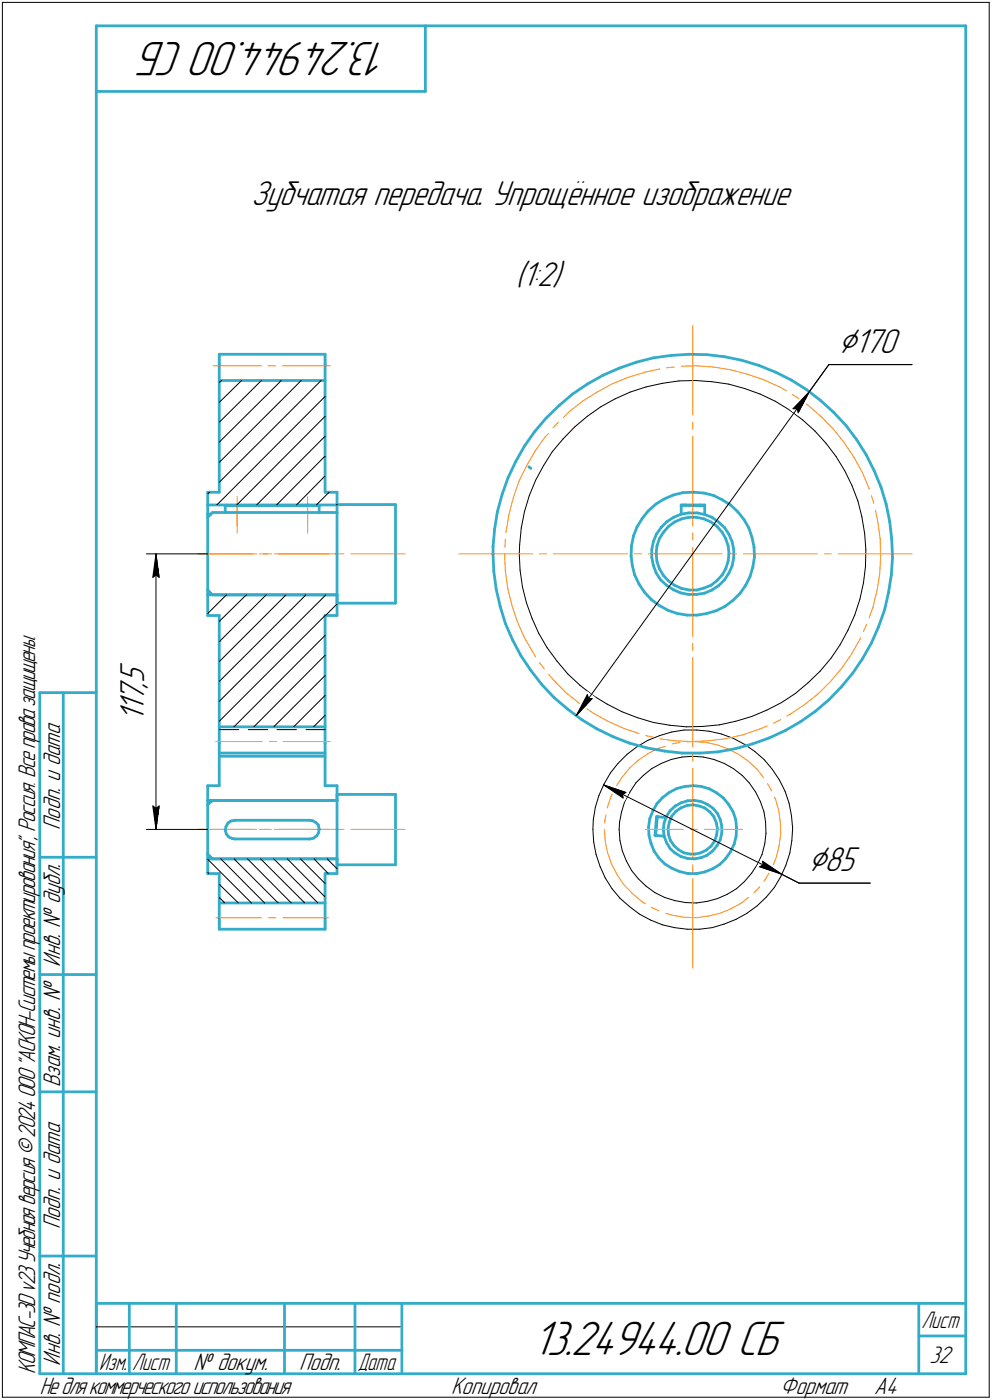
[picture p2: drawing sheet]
<svg xmlns="http://www.w3.org/2000/svg" width="211mm" height="298mm" viewBox="0 0 211 298" stroke-linecap="round" stroke-linejoin="round" font-family="sans-serif">
<defs><g id="words">
<g font-size="10.9">
<text x="82.7" y="9" transform="rotate(-180 82.7 9)">13.24944.00 СБ</text>
<text x="113.3" y="288.5">13.24944.00 СБ</text>
</g>
<g font-size="8.5">
<text x="178.4" y="75.1">⌀170</text>
<text x="172" y="185.4">⌀85</text>
</g>
<g font-size="7.8">
<text x="53.4" y="43.7">Зубчатая передача. Упрощённое изображение</text>
<text x="109.7" y="60.9">(1:2)</text>
<text x="30.6" y="149.6" transform="rotate(-90 30.6 149.6)">7</text>
<text x="30.6" y="146.4" transform="rotate(-90 30.6 146.4)">,</text>
<text x="30.6" y="145.3" transform="rotate(-90 30.6 145.3)">5</text>
<text x="30.6" y="153.8" transform="rotate(-90 30.6 153.8)">1</text>
<text x="30.6" y="151.7" transform="rotate(-90 30.6 151.7)">1</text>
</g>
<g font-size="5.4">
<text x="12.8" y="176.7" transform="rotate(-90 12.8 176.7)">Подп. и дата</text>
<text x="12.8" y="205.8" transform="rotate(-90 12.8 205.8)">Инв. № дубл.</text>
<text x="12.8" y="231.6" transform="rotate(-90 12.8 231.6)">Взам. инв. №</text>
<text x="12.8" y="261.7" transform="rotate(-90 12.8 261.7)">Подп. и дата</text>
<text x="7.5" y="292.5" transform="rotate(-90 7.5 292.5)">КОМПАС-3Dv23Учебнаяверсия©2024ООО&quot;АСКОН-Системыпроектирования&quot;, Россия. Всеправазащищены.</text>
<text x="12.8" y="290.8" transform="rotate(-90 12.8 290.8)">Инв. № подл.</text>
<text x="41.2" y="291.8">№ докум.</text>
<text x="63.6" y="291.8">Подп.</text>
<text x="197.8" y="290.3">32</text>
<text x="8.5" y="296.7">Недлякоммерческогоиспользования</text>
<text x="96" y="296.8">Копировал</text>
<text x="166" y="296.8">Формат</text>
<text x="186" y="296.8">A4</text>
</g>
<g font-size="5.3">
<text x="196.1" y="282.8">Лист</text>
<text x="21.1" y="291.8">Изм.</text>
<text x="28.1" y="291.8">Лист</text>
<text x="76.1" y="291.8">Дата</text>
</g>
</g></defs>
<g fill="none" stroke="#33acca" stroke-width=".59">
<path d="M20.5 5.5v287zM20.5 5.5h185zM20.5 19.5h70zM90.5 5.5v14zM205.5 5.5v287zM46.7 77.6v27.2zM46.7 76.6v.7zM46.7 77.3v.3zM46.7 75.4v.5zM46.7 75.9v.7zM46.7 75.4h22.5zM69.2 77.6v27.2z"/>
<path d="M69.2 77.3v.3zM69.2 76.6v.7zM69.2 75.4v.5zM69.2 75.9v.7zM128.3 79.9l3.4-1.5zM131.7 78.4l3.7-1.3zM135.4 77.1l3.6-.9zM139 76.2l3.7-.5zM142.7 75.7l3.9-.3zM146.6 75.4l3.8 .1zM150.4 75.5l3.7 .4zM154.1 75.9l3.7 .8z"/>
<path d="M157.8 76.7l3.7 1.1zM161.5 77.8l3.5 1.4zM165 79.2l3.4 1.7zM46.7 81h22.5zM109.7 98.3l-1.6 3.4zM111.6 95l-1.9 3.3zM112.5 99.4l.4 .3zM113.8 91.9l-2.2 3.1zM116.2 89l2.8-2.6zM116.2 89l-2.4 2.9zM119 86.4l2.8-2.5zM121.8 83.9l3.2-2.1z"/>
<path d="M125 81.8l3.3-1.9zM168.4 80.9l3.2 2.1zM171.6 83l3 2.3zM174.6 85.3l2.8 2.5zM177.4 87.8l2.6 2.8zM180 90.6l2.3 3zM182.3 93.6l2 3.3zM184.3 96.9l1.7 3.3zM44.2 110.2v15.4zM44.2 104.8v2.7zM44.2 104.8h2.5zM44.2 107.5h27.5z"/>
<path d="M44.2 107.5v2zM44.2 109.5h.7zM44.2 109.5v.7zM45.2 109.1h2.7zM45.2 109.1l-1 1.1zM47.9 107.8h.1M47.9 107.7h.1M47.9 107.8v1.3zM47.9 109.1h20zM48 107.7l.1-.1zM48.1 107.6h.1M48 107.6h.1"/>
<path d="M48.1 107.6h19.7zM48.1 107.6h.3zM48.4 107.6h.9zM49.3 107.6h1.2zM50.5 107.6h14.9zM65.4 107.6h1.1zM66.5 107.6h.7zM67.2 107.6h.4zM67.7 107.6h.1M67.8 107.6h.1M67.9 107.7h.1M67.8 107.7h.1"/>
<path d="M67.9 107.8h.1M67.9 107.8v1.3zM67.9 109.1h3.8zM69.2 104.8h2.5zM71.7 107.4v1.7zM71.7 107.4h12.5zM71.7 104.8v2.7zM71.7 109.1v17.6zM84.2 107.4v21zM104.9 117.9l.2 3.8zM104.9 116.4v1.5zM105.2 112.7l-.3 3.7z"/>
<path d="M105.8 109l-.6 3.7zM106.8 105.2l-1 3.8zM108.1 101.7l-1.3 3.5zM134.3 118.4l.2 2zM134.4 116.2l-.1 2.2zM134.8 114.1l-.4 2.1zM135.6 112.2l-.8 1.9zM136.7 110.4l-1.1 1.8zM137.9 108.8l1.6-1.4zM137.9 108.8l-1.2 1.6zM138.7 118.7l.3 1.7zM138.7 117v1.7z"/>
<path d="M139 115.3l-.3 1.7zM139.5 107.4l1.8-1.1zM139.6 117.9l.2 1.6zM139.6 117.9h.1M139.7 113.7l-.7 1.6zM139.8 116.2l-.2 1.7zM139.8 119.5l.5 1.6zM140.3 114.7l-.5 1.5zM140.7 112.3l-1 1.4zM140.7 112.3l1.2-1.2zM141.1 113.4l-.8 1.3zM141.3 106.3l2-.9z"/>
<path d="M141.9 111.1l1.4-.9zM142.2 112.1l-1.1 1.3zM142.2 112.1l1.3-.9zM143.3 105.4l2-.5zM143.3 110.2l1.6-.7zM143.5 111.2l1.5-.7zM144.9 107.7h.1M144.9 109.5l1.7-.3zM144.9 107.5v2zM144.9 107.5h5zM145 107.6l-.1 .1zM145 107.6l4.8 .1z"/>
<path d="M145 110.5l1.6-.3zM145.1 107.6l.9-.1zM145.3 104.9l2.1-.1zM146.6 110.2h1.6zM146.6 109.2h1.7zM147.4 104.8h.3zM147.7 104.8l2.1 .2zM148.2 110.2l1.6 .3zM148.3 109.2l1.6 .4zM148.8 107.5l.9 .2zM149.8 107.7h.1M149.8 110.5l1.5 .7z"/>
<path d="M149.8 105l2 .5zM149.9 107.7v.1zM149.9 107.7h.1M149.9 107.5v2.1zM149.9 109.6l1.6 .6zM151.3 111.2l1.3 .9zM151.5 110.2l1.4 1zM151.8 105.5l1.9 .9zM152.6 112.1l1.1 1.3zM152.9 111.2l1.3 1.2zM153.7 113.4l.7 1.3zM153.7 106.4l1.7 1.1z"/>
<path d="M154.2 112.4l.9 1.4zM154.4 114.7l.5 1.5zM154.9 116.2l.2 1.7zM154.9 119.5l-.5 1.6zM155.1 117.9l-.2 1.6zM155.1 113.8l.7 1.6zM155.4 107.5l1.6 1.5zM155.8 115.4l.3 1.6zM156.1 117v1.8zM156.1 118.8l-.3 1.7zM157 109l1.3 1.7zM158.3 110.7l1 1.7z"/>
<path d="M159.3 112.4l.7 2.1zM160 114.5l.4 2zM160.4 116.5l.1 2.1zM160.5 118.6l-.3 2.1zM186 100.2l1.5 3.5zM187.5 103.7l1.1 3.7zM188.6 107.4l.7 3.7zM189.3 111.1l.4 3.7zM189.7 114.8l.2 3.8zM189.9 118.6l-.2 3.8zM44.2 125.6l1 1.1zM44.2 126.7h27.5z"/>
<path d="M44.2 126.7v4.4zM44.2 131.1h2.5zM44.2 125.6v1.1zM45.2 126.7h26.5zM46.7 131.1v27.1zM69.2 131.1v27.1zM69.2 131.1h2.5zM71.7 128.4h12.5zM71.7 126.7v1.7zM71.7 126.7v4.4zM105.1 121.7l.5 3.8zM105.6 125.5l.8 3.6z"/>
<path d="M106.4 129.1l1.1 3.7zM107.5 132.8l1.6 3.4zM109.1 136.2l1.7 3.4zM110.8 139.6l2.1 3.1zM134.5 120.4l.5 2zM135 122.4l1 2zM136 124.4l1.2 1.8zM137.2 126.2l1.4 1.5zM138.6 127.7l1.7 1.2zM139 120.4l.6 1.6zM139.6 122l.9 1.4zM140.3 121.1l.8 1.4z"/>
<path d="M140.3 128.9l1.9 1.1zM140.5 123.4l1.3 1.2zM141.1 122.5l1.1 1.2zM141.8 124.6l1.5 1zM142.2 130l1.9 .6zM142.2 123.7l1.3 .9zM143.3 125.6l1.5 .6zM143.5 124.6l1.5 .7zM144.1 130.6l2.1 .4zM144.8 126.2l1.7 .4zM145 125.3l1.6 .3zM146.2 131h2.1z"/>
<path d="M146.5 126.6h1.7zM146.6 125.6h1.7zM148.2 126.6l1.7-.3zM148.3 125.6l1.5-.4zM148.3 131l2.1-.4zM149.8 125.2l1.5-.6zM149.9 126.3l1.6-.7zM150.4 130.6l2-.6zM151.3 124.6l1.3-1zM151.5 125.6l1.4-.9zM152.4 130l1.9-.9zM153.7 122.4l-1.1 1.2z"/>
<path d="M154.2 123.4l-1.3 1.3zM154.3 129.1l1.7-1.3zM154.4 121.1l-.7 1.3zM155.1 122l-.9 1.4zM155.8 120.5l-.7 1.5zM156 127.8l1.5-1.5zM158.7 124.6l-1.2 1.7zM159.6 122.8l-.9 1.8zM160.2 120.7l-.6 2.1zM185.4 136.9l-1.8 3.3zM186.9 133.4l-1.5 3.5zM188.2 129.9l-1.3 3.5z"/>
<path d="M189.1 126.2l-.9 3.7zM189.7 122.4l-.6 3.8zM8.5 147.5v145zM8.5 147.5h12zM13.5 147.5v145zM46.7 158.2v9.1zM46.7 158.2h.1M46.7 154.8h22.5zM69.2 158.2v9.1zM69.2 158.2h.1M112.9 142.7l2.3 3zM115.2 145.7l2.7 2.8z"/>
<path d="M117.9 148.5l2.8 2.5zM120.7 151l3.1 2.2zM123.8 153.2l3.2 2zM127 155.2l3.5 1.7zM130.5 156.9l3.4 1.3zM133.9 158.2l3.8 1.1zM137.7 159.3l3.7 .6zM141.4 159.9l3.7 .5zM156.5 159.4l3.6-1zM160.1 158.4l3.6-1.3zM163.7 157.1l3.4-1.6zM167.1 155.5l3.2-1.8z"/>
<path d="M170.3 153.7l3.2-2.2zM173.5 151.5l2.9-2.5zM179 146.3l-2.6 2.7zM181.4 143.3l-2.4 3zM183.6 140.2l-2.2 3.1zM44.2 171.4v10.5zM44.2 171.4l1-1zM44.2 167.3v3.1zM44.2 167.3h2.5zM44.2 170.4h27.5zM44.2 170.4v1zM45.2 170.4h26.5z"/>
<path d="M46.7 160.4h22.5zM46.7 161h22.5zM47.9 176.8l.3 .8zM48.1 176l-.2 .8zM48.2 177.6l.5 .6zM48.5 175.3l.6-.5zM48.5 175.3l-.4 .7zM48.7 178.2l.7 .4zM49.1 174.8l.9-.1zM49.4 178.6h.6zM50 178.6h16zM50 174.7h16z"/>
<path d="M66 178.6l.7-.1zM66 174.7l.5 .1zM66.5 174.8l.6 .3zM66.7 178.5l.7-.5zM67.1 175.1l.6 .6zM67.7 175.7l.2 .8zM67.8 177.3l-.4 .7zM67.9 176.5l-.1 .8zM69.2 167.3h2.5zM71.7 169.2h12.5zM71.7 169.2v1.2zM71.7 167.3v3.1z"/>
<path d="M71.7 170.4v12.5zM84.2 169.2v14.9zM138 176.1l.1 1.8zM138.1 177.9l.4 1.7zM138.3 174.3l-.3 1.8zM138.5 179.6l.7 1.7zM138.9 172.6l-.6 1.7zM139.4 177.9l1.9 .2zM139.5 177.7h.1M139.5 177.8l.1 .1zM139.7 173.9l2 .2zM139.7 173.9l-.3 4z"/>
<path d="M139.8 171.1l-.9 1.5zM139.9 174h.1M139.9 173.9h.1zM139.9 174l-.4 3.7zM141 169.8l1.4-1.1zM141 169.8l-1.2 1.3zM141.1 176.6l.2 1.5zM141.3 175.2l-.2 1.4zM141.3 178.1l.5 1.3zM141.7 174.1l-.4 1.1zM141.8 179.4l.8 1.3zM141.8 173.8l-.1 .3z"/>
<path d="M142.2 176.4v1.3zM142.2 177.7l.5 1.3zM142.4 175.1l-.2 1.3zM142.4 168.7l1.6-.8zM142.6 172.6l1.1-1zM142.6 172.6l-.8 1.2zM142.7 179l.7 1.1zM142.9 173.8l-.5 1.3zM143.7 171.6l1.2-.7zM143.8 172.8l-.9 1zM143.8 172.8l1.1-.8zM144 167.9l1.7-.4z"/>
<path d="M144.9 172l1.2-.5zM144.9 170.9l1.4-.4zM145.1 160.4h3.8zM145.7 167.5l1.8-.2zM146.1 171.5l1.3-.1zM146.3 170.5l1.4-.1zM147.4 171.4l1.4 .2zM147.5 167.3l1.8 .2zM147.7 170.4l1.5 .3zM148.8 171.6l1.1 .4zM148.9 160.4l3.8-.3zM149.2 170.7l1.3 .6z"/>
<path d="M149.3 167.5l1.7 .5zM149.9 172l1.1 .9zM150.5 171.3l1.2 .8zM151 168l1.5 .8zM151 172.9l.9 1zM151.7 172.1l1 1.1zM151.9 173.9l.5 1.3zM152.1 179.1l-.8 1.1zM152.4 175.2l.3 1.2zM152.5 177.8l-.4 1.3zM152.5 168.8l1.4 1.1zM152.7 176.4l-.2 1.4z"/>
<path d="M152.7 173.2l.5 1.3zM152.7 160.1l3.8-.7zM153.2 178.8l-.6 1.3zM153.2 174.5l.4 1.4zM153.6 177.4l-.4 1.4zM153.6 175.9v1.5zM153.9 169.9l1.1 1.4zM155 171.3l1 1.5zM156 172.8l.5 1.7zM156.2 179.7l-.8 1.7zM156.5 174.5l.2 1.8zM156.6 178.1l-.4 1.6z"/>
<path d="M156.7 176.3l-.1 1.8zM8.5 182.5h12zM44.2 181.9l1 1zM44.2 186h2.5zM44.2 182.9h27.5zM44.2 182.9v3.1zM44.2 181.9v1zM45.2 182.9h26.5zM46.7 186v9.7zM46.7 195.7v.3zM46.7 197.5v.4zM46.7 196.7v.4z"/>
<path d="M46.7 196.3v.4zM46.7 196v.3zM46.7 197.9h22.5zM46.7 197.1v.4zM46.7 192.3h22.5zM69.2 186v9.7zM69.2 186h2.5zM69.2 197.5v.4zM69.2 197.1v.4zM69.2 196.7v.4zM69.2 195.7v.3zM69.2 196.3v.4z"/>
<path d="M69.2 196v.3zM71.7 184.1h12.5zM71.7 182.9v1.2zM71.7 182.9v3.1zM139.2 181.3l1 1.4zM140.2 182.7l1.3 1.3zM141.5 184l1.5 .9zM142.6 180.7l1 .9zM143 184.9l1.6 .7zM143.4 180.1l1 .8zM143.6 181.6l1.3 .8zM144.4 180.9l1.1 .7z"/>
<path d="M144.6 185.6l1.8 .4zM144.9 182.4l1.4 .4zM145.5 181.6l1.4 .3zM146.3 182.8l1.4 .1zM146.4 186h.1M146.5 186h1.8zM146.9 181.9h.9zM147.7 182.9l1.5-.3zM147.8 181.9l1.3-.3zM148.3 186l1.6-.3zM149.1 181.6l1.2-.6zM149.2 182.6l1.3-.5z"/>
<path d="M149.9 185.7l1.7-.7zM150.3 181l1-.8zM150.5 182.1l1.1-.9zM151.6 185l1.6-.9zM152.6 180.1l-1 1.1zM153.2 184.1l1.2-1.3zM155.4 181.4l-1 1.4zM8.5 207.5h12zM8.5 232.5h12zM8.5 267.5h12zM20.5 277.5h185zM20.5 277.5v15z"/>
<path d="M27.5 277.5v15zM37.5 277.5v15zM60.5 277.5v15zM75.5 277.5v15zM85.5 277.5v15zM195.5 277.5v15zM8.5 292.5h12zM20.5 292.5h185zM20.5 287.5h7zM27.5 287.5h10zM37.5 287.5h23zM60.5 287.5h15z"/>
<path d="M75.5 287.5h10zM195.5 284.5h10z"/>
</g>
<g fill="none" stroke="#000" stroke-width=".21">
<path d="M.5 .5v297zM.5 .5h210zM210.5 .5v297zM176.4 77.6l-4.2 5.8zM176.4 77.6h17.7zM46.7 98.5l17.4-17.5zM46.7 94.1l13.2-13.1zM46.7 89.9l8.9-8.9zM46.7 85.7l4.7-4.7zM46.7 81.4l.5-.4zM69.2 97.1l-10.4 10.4zM69.2 92.9l-14.6 14.6z"/>
<path d="M69.2 88.6l-18.8 18.9zM69.2 84.4l-23.1 23.1zM115.7 99.1l-1.7 3.2zM117.5 96.2l-1.8 2.9zM119.8 93.5l-2.3 2.7zM122.3 90.9l2.7-2.3zM122.3 90.9l-2.5 2.6zM125 88.6l2.8-2zM127.8 86.6l3.1-1.7zM130.9 84.9l3.2-1.4zM134.1 83.5l3.4-1.1zM137.5 82.4l3.5-.8z"/>
<path d="M141 81.6l3.4-.5zM144.4 81.1l3.6-.1zM148 81l3.5 .3zM151.5 81.3l3.5 .5zM155 81.8l3.4 .9zM158.4 82.7l3.3 1.2zM161.7 83.9l3.2 1.5zM164.9 85.4l3.1 1.9zM168 87.3l2.8 2.1zM168.7 87h.9zM169.6 87l.2 .9zM170.8 89.4l2.6 2.4z"/>
<path d="M172.2 83.4l-2.4 4.5zM172.2 83.4l-3.5 3.6zM172.2 83.4l-49.6 69zM173.4 91.8l2.4 2.6zM175.8 94.4l2.1 2.8zM177.9 97.2l1.8 3zM31.2 117.9h13zM33.2 117.9l.7 5zM33.2 117.9l-.7 5zM33.2 117.9v58.7zM44.2 105.2l.4-.4zM46.7 102.7l21.6-21.7z"/>
<path d="M67.3 107.5l2.7-2.7zM69.2 101.3l-6.1 6.2zM71.5 107.5l.2-.1zM110.5 117.9l.2 3.5zM110.6 115.9l-.1 2zM110.9 112.4l-.3 3.5zM111.6 109l-.7 3.4zM112.6 105.6l-1 3.4zM114 102.3l-1.4 3.3zM179.7 100.2l1.6 3.2zM181.3 103.4l1.2 3.3zM182.5 106.7l.9 3.4z"/>
<path d="M183.4 110.1l.6 3.5zM184 113.6l.2 3.5zM184.2 117.1l-.1 3.5zM32.5 122.9l.7-.5zM33.2 122.4l.7 .5zM44.2 130.6l4-3.9zM46.7 132.3l5.7-5.6zM56.6 126.7l-9.9 10zM69.2 139.5l-15.2 15.3zM69.2 135.3l-19.4 19.5zM69.2 131.1l-22.5 22.5zM69.3 131.1l2.4-2.5z"/>
<path d="M69.3 126.7l-22.6 22.7zM110.7 121.4l.5 3.6zM111.2 125l.8 3.4zM112 128.4l1.2 3.3zM113.2 131.7l1.4 3.2zM114.6 134.9l1.8 3zM116.4 137.9l2.1 2.9zM178.7 137.3l-1.9 2.9zM180.4 134.2l-1.7 3.1zM181.9 131l-1.5 3.2zM183 127.6l-1.1 3.4zM183.7 124.1l-.7 3.5z"/>
<path d="M184.1 120.6l-.4 3.5zM46.7 155.4h4.1zM46.7 145.1l18.4-18.4zM46.7 140.9l14.2-14.2zM52.8 155.4h4.2zM58.3 154.8l10.9-11zM58.9 155.4h4.2zM62.5 154.8l6.7-6.7zM65.1 155.4h4.1zM69.2 152.3l-2.5 2.5zM118.5 140.8l2.3 2.7zM120.8 143.5l2.6 2.4z"/>
<path d="M123.4 145.9l2.8 2.2zM125 147.9l-2.4 4.5zM125 147.9l.2 .9zM125.2 148.8h.8zM126 148.8l-3.4 3.6zM126.2 148.1l3 1.8zM129.2 149.9l3.1 1.7zM132.3 151.6l3.3 1.2zM135.6 159l2.2-1.4zM135.6 152.8l3.4 1zM137.8 157.6l2.6-1zM139 153.8l3.5 .6z"/>
<path d="M140.4 156.6l2.5-.7zM142.5 154.4l3.5 .4zM142.9 155.9l2.6-.5zM145.5 155.4h2.8zM146 154.8l3.5-.1zM148.3 155.4l2.6 .3zM149.5 154.7l3.6-.4zM150.9 155.7l2.6 .6zM153.1 154.3l3.4-.7zM153.5 156.3l2.5 .9zM156 157.2l2.4 1.3zM156.5 153.6l3.4-1z"/>
<path d="M158.4 158.5l2.2 1.5zM159.9 152.6l3.3-1.4zM163.2 151.2l3.1-1.6zM166.3 149.6l2.9-1.9zM169.2 147.7l2.8-2.3zM172 145.4l2.5-2.5zM176.8 140.2l-2.3 2.7zM31.2 176.6h13zM32.5 171.6l.7 5zM32.5 171.6l.7 .5zM33.2 172.1l.7-.5zM33.9 171.6l-.7 5z"/>
<path d="M126.2 176.6l.1 2.7zM126.2 174.6v2zM126.3 179.3l.5 2.6zM126.7 172l-.5 2.6zM127.4 169.4l-.7 2.6zM128.4 167.1l4.8 1.6zM128.4 167.1l4.2 2.8zM128.4 167.1l38 19.1zM128.5 167l-1.1 2.4zM129.9 164.6l-1.4 2.4zM131.5 162.6l-1.6 2zM131.7 176.6l.2 2.4z"/>
<path d="M131.8 175.1l-.1 1.5zM131.9 179l.5 2.2zM132.2 172.9l-.4 2.2zM132.4 169.2l.8-.5zM132.4 169.2l.2 .7zM132.9 170.7l-.7 2.2zM133.4 160.6l2.2-1.6zM133.4 160.6l-1.9 2zM134 168.7l-1.1 2zM135.3 166.7l-1.3 2zM136.9 165.1l1.8-1.4zM136.9 165.1l-1.6 1.6z"/>
<path d="M138.7 163.7l2-1.1zM140.7 162.6l2.1-.9zM142.8 161.7l2.3-.5zM145.1 161.2l2.3-.2zM147.4 161l2.3 .2zM149.7 161.2l2.2 .5zM151.9 161.7l2.2 .9zM154.1 162.6l1.9 1.1zM156 163.7l1.9 1.4zM157.9 165.1l1.5 1.6zM159.4 166.7l1.4 2zM160.6 160l2 1.8z"/>
<path d="M160.8 168.7l1 2zM161.8 170.7l.8 2.2zM162.6 172.9l.3 2.2zM162.6 161.8l1.7 2zM162.7 179.7l-.6 2.2zM162.9 175.1l.1 2.4zM163 177.5l-.3 2.2zM164.3 163.8l1.6 2.3zM165.9 166.1l1.1 2.4zM167 168.5l.9 2.5zM167.9 171l.5 2.7zM168.4 173.7l.3 2.7z"/>
<path d="M168.5 179l-.4 2.6zM168.7 176.4l-.2 2.6zM44.2 185.8l.2 .2zM44.2 183l9.3 9.3zM46.7 191.1l1.1 1.2zM46.7 188.3l4 4zM47 182.9l9.3 9.4zM49.8 182.9l9.4 9.4zM52.7 182.9l9.3 9.4zM55.5 182.9l9.4 9.4zM58.3 182.9l9.3 9.4zM61.1 182.9l8.1 8.1z"/>
<path d="M63.9 182.9l5.3 5.2zM66.8 182.9l3 3.1zM69.6 182.9l2.1 2.1zM126.8 181.9l.9 2.6zM127.7 184.5l1.1 2.4zM128.8 186.9l1.4 2.3zM130.2 189.2l1.7 2.1zM131.9 191.3l2 1.7zM132.4 181.2l.9 2.1zM133.3 183.3l1.1 2zM133.9 193l2.2 1.6zM134.4 185.3l1.4 1.8z"/>
<path d="M135.8 187.1l1.7 1.6zM136.1 194.6l2.3 1.3zM137.5 188.7l1.9 1.4zM138.4 195.9l2.6 1zM139.4 190.1l2 1zM141 196.9l2.5 .6zM141.4 191.1l2.2 .7zM143.5 197.5l2.7 .4zM143.6 191.8l2.3 .4zM145.9 192.2l2.3 .1zM146.2 197.9h2.6zM148.2 192.3l2.3-.4z"/>
<path d="M148.8 197.9l2.8-.4zM150.5 191.9l2.2-.6zM151.6 197.5l2.5-.7zM152.7 191.3l2.1-.9zM154.1 196.8l2.5-1.1zM154.8 190.4l1.9-1.2zM156.6 195.7l2.3-1.2zM156.7 189.2l1.7-1.5zM158.9 194.5l2.2-1.6zM159.9 185.9l-1.5 1.8zM161.1 192.9l2-1.9zM161.2 184l-1.3 1.9z"/>
<path d="M161.6 184.6l4.8 1.6zM161.6 184.6l.8-.5zM162.1 181.9l-.9 2.1zM162.2 183.4l.2 .7zM162.2 183.4l4.2 2.8zM164.8 189l-1.7 2zM166.1 186.7l-1.3 2.3zM166.4 186.2l3.6 1.8zM167.2 184.2l-1.1 2.5zM168.1 181.6l-.9 2.6zM170 188h15.2zM.5 297.5h210z"/>
<path d="M20.5 282.5h65z"/>
</g>
<g fill="none" stroke="#ff8000" stroke-width=".21">
<path d="M45.4 77.9h10.2zM57.1 77.9h1.5zM60.1 77.9h10.2zM137.2 79.2l3.2-.6zM141.8 78.3l1.7-.2zM145 78l3.2-.1zM147.4 69.3v19.1zM148.2 77.9l3.6 .2zM151.8 78.1l3.6 .6zM155.4 78.7l3.6 1zM159 79.7l3.5 1.2zM112 99.2l-1.6 3.3z"/>
<path d="M113.9 96l-1.9 3.2zM116 93l-2.1 3zM116.8 92.3l-.8 .7zM118.4 90.3l-.7 .8zM118.8 89.9l-.4 .4zM121.1 87.7l2.9-2.3zM121.1 87.7l-1.2 1.2zM124 85.4l3.1-1.9zM127.1 83.5l3.2-1.8zM130.3 81.7l3.4-1.4zM133.7 80.3l3.5-1.1zM147.4 89.9v1.5z"/>
<path d="M147.4 92.9v19.1zM162.5 80.9l3.4 1.5zM165.9 82.4l1.4 .8zM168.6 84l.4 .2zM169 84.2l1 .7zM171.2 85.8l.8 .6zM172 86.4l2.8 2.4zM174.8 88.8l2.6 2.6zM177.4 91.4l2.3 2.9zM179.7 94.3l2 3.1zM181.7 97.4l1.8 3.2zM42.2 117.9h11.6z"/>
<path d="M42.2 117.9h12.4zM50.5 105.7v7.8zM50.5 107.2v4.8zM55.2 117.9h1.7zM56.1 117.9h1.6zM58.4 117.9h11.5zM59.3 117.9h12.4zM65.4 105.7v7.8zM65.4 107.2v4.5zM71.5 117.9h1.7zM74.7 117.9h11.5zM97.6 117.9h15.7z"/>
<path d="M107.4 117.9l.1 3.7zM107.5 114.8l-.1 1.7zM107.7 113.2l-.1 .2zM108.3 109.6l-.6 3.6zM109.2 106l-.9 3.6zM110.4 102.5l-1.2 3.5zM114.8 117.9h1.5zM117.8 117.9h15.7zM135 117.9h1.5zM138 117.9h15.7zM147.4 113.5v1.5zM147.4 116.5v19.1z"/>
<path d="M155.2 117.9h1.5zM158.2 117.9h15.7zM175.4 117.9h1.5zM178.4 117.9h15.7zM183.5 100.6l1.4 3.4zM184.9 104v.1zM185.4 105.6l.5 1.6zM186.3 108.6l.5 2.5zM186.8 111.1l.5 3.6zM187.3 114.7l.1 3.7zM187.4 118.4l-.2 3.7zM107.5 121.6l.5 3.6z"/>
<path d="M108 125.2l.9 3.6zM108.9 128.8l1.2 3.5zM110.1 132.3l1.4 3.3zM111.5 135.6l1.9 3.3zM113.4 138.9l.6 1zM147.4 137v1.5zM181.2 139.3l-2.1 3zM183 136.1l-1.8 3.2zM183.1 135.8l-.1 .3zM184.4 132.9l-.7 1.6zM185.8 129.3l-.9 2.3zM186.6 125.7l-.8 3.6z"/>
<path d="M187.2 122.1l-.6 3.6zM45.9 157.9h9.9zM57.3 157.9h1.5zM60.3 157.9h10zM114.8 141.1l.6 .8zM115.4 141.9l.4 .5zM116.8 143.6l1 1.2zM117.8 144.8l2.5 2.6zM120.3 147.4l2.9 2.3zM123.2 149.7l3 2.1zM126.2 151.8l3.2 1.8zM129.4 153.6l3.4 1.5z"/>
<path d="M132.8 155.1l3.2 1.1zM137.4 156.6l1.6 .4zM140.1 159.3l1.5-.4zM140.5 157.3l2.9 .4zM143 158.4l1.7-.3zM143.4 157.7l3.8 .2zM146.2 158l1.3-.1zM147.2 157.9l3.6-.2zM147.4 140v19.1zM147.5 157.9l2.5 .2zM150 158.1l2.5 .5zM150.8 157.7l3.6-.4z"/>
<path d="M152.5 158.6l2.4 .8zM154.4 157.3l3.7-.8zM154.9 159.4l2.2 1.2zM158.1 156.5l3.4-1.2zM161.5 155.3l1.7-.7zM164.6 154l.3-.2zM164.9 153.8l1.2-.6zM167.4 152.5l.7-.4zM168.1 152.1l3.1-2.1zM171.2 150l2.9-2.3zM174.1 147.7l2.6-2.6zM179.1 142.3l-2.4 2.8z"/>
<path d="M42.2 176.6h11.6zM42.2 176.6h12.4zM55.2 176.6h1.7zM56.1 176.6h1.6zM58.4 176.6h11.5zM59.3 176.6h12.4zM71.5 176.6h1.7zM74.7 176.6h11.5zM128.6 176.6l.2 2.6zM128.7 174.8v.5zM128.8 179.2l.5 2.4zM128.9 173.5l-.2 1.3z"/>
<path d="M129.9 169.9l-.7 2.1zM131 167.6l-1.1 2.3zM132.3 165.5l-1.3 2.1zM133.9 163.6l1.9-1.7zM133.9 163.6l-1.6 1.9zM135.8 161.9l2.1-1.5zM137.3 176.6h8.1zM137.9 160.4l2.2-1.1zM146.9 176.6h1.5zM147.4 160.6v1.5zM147.4 163.6v19zM149.9 176.6h8.1z"/>
<path d="M157.1 160.6l2.1 1.5zM159.2 162.1l1.8 1.6zM161 163.7l1.5 1.9zM163.3 166.9l.6 1zM163.9 167.9l.3 .5zM164.8 169.8l.2 .4zM165 170.2l.7 2.4zM165.7 172.6l.3 2.5zM166 175.1l.1 2.4zM166.1 177.5l-.3 2.6zM46 195.4h9.6zM57.1 195.4h1.6z"/>
<path d="M60.2 195.4h9.6zM129.3 181.6l.8 2.4zM130.1 184l1.2 2.3zM131.3 186.3l1.4 2zM132.7 188.3l1.8 1.9zM134.5 190.2l1.8 1.6zM136.3 191.8l1 .6zM138.6 193.2l1.6 .8zM141.6 194.5l1.6 .4zM143.2 194.9l2.4 .4zM145.6 195.3l2.6 .1zM147.4 184.1v1.6z"/>
<path d="M147.4 187.1v19.1zM148.2 195.4l2.5-.3zM150.7 195.1l2.5-.6zM153.2 194.5l2.2-1zM155.4 193.5l2.2-1.1zM157.6 192.4l1.7-1.3zM160.4 190.1l1.1-1zM161.6 188.8l-.1 .3zM163 187l-.4 .6zM164.3 184.8l-1.3 2.2zM165.2 182.5l-.9 2.3zM165.8 180.1l-.6 2.4z"/>
</g>
<g fill="#fff" stroke="#fff" stroke-width=".21">
<path d="M53.4 38.2h116zM53.4 38.3h116zM53.4 38.4h116zM53.4 38.4h116zM53.4 38.5h116zM53.4 38.6h116zM53.4 38.7h116zM53.4 38.8h116zM53.4 38.9h116zM53.4 38.9h116zM53.4 39h116zM53.4 39.1h116zM53.4 39.2h116zM53.4 39.3h116zM53.4 39.4h116zM53.4 39.5h116zM53.4 39.5h116zM53.4 39.6h116zM53.4 39.7h116zM53.4 39.8h116zM53.4 39.9h116zM53.4 40h116zM53.4 40h116zM53.4 40.1h116zM53.4 40.2h116zM53.4 40.3h116zM53.4 40.4h116zM53.4 40.5h116zM53.4 40.6h116zM53.4 40.6h116zM53.4 40.7h116zM53.4 40.8h116zM53.4 40.9h116zM53.4 41h116zM53.4 41.1h116zM53.4 41.1h116zM53.4 41.2h116zM53.4 41.3h116zM53.4 41.4h116zM53.4 41.5h116zM53.4 41.6h116zM53.4 41.7h116zM53.4 41.7h116zM53.4 41.8h116zM53.4 41.9h116zM53.4 42h116zM53.4 42.1h116zM53.4 42.2h116zM53.4 42.2h116zM53.4 42.3h116zM53.4 42.4h116zM53.4 42.5h116zM53.4 42.6h116zM53.4 42.7h116zM53.4 42.8h116zM53.4 42.8h116zM53.4 42.9h116zM53.4 43h116zM53.4 43.1h116zM53.4 43.2h116zM53.4 43.3h116zM53.4 43.3h116zM53.4 43.4h116zM53.4 43.5h116zM53.4 43.6h116zM53.4 43.7h116zM53.4 43.8h116zM53.4 43.9h116zM53.4 43.9h116zM53.4 44h116zM53.4 44.1h116zM53.4 44.2h116zM53.4 44.3h116zM53.4 44.4h116zM53.4 44.4h116zM53.4 44.5h116zM53.4 44.6h116zM53.4 44.7h116zM53.4 44.8h116zM53.4 44.9h116zM53.4 45h116zM53.4 45h116zM53.4 45.1h116zM53.4 45.2h116z"/>
<path d="M109.6 55.3h11.1zM109.6 55.4h11.1zM109.6 55.5h11.1zM109.6 55.5h11.1zM109.6 55.6h11.1zM109.6 55.7h11.1zM109.6 55.8h11.1zM109.6 55.9h11.1zM109.6 56h11.1zM109.6 56h11.1zM109.6 56.1h11.1zM109.6 56.2h11.1zM109.6 56.3h11.1zM109.6 56.4h11.1zM109.6 56.5h11.1zM109.6 56.6h11.1zM109.6 56.6h11.1zM109.6 56.7h11.1zM109.6 56.8h11.1zM109.6 56.9h11.1zM109.6 57h11.1zM109.6 57.1h11.1zM109.6 57.1h11.1zM109.6 57.2h11.1zM109.6 57.3h11.1zM109.6 57.4h11.1zM109.6 57.5h11.1zM109.6 57.6h11.1zM109.6 57.7h11.1zM109.6 57.7h11.1zM109.6 57.8h11.1zM109.6 57.9h11.1zM109.6 58h11.1zM109.6 58.1h11.1zM109.6 58.2h11.1zM109.6 58.3h11.1zM109.6 58.3h11.1zM109.6 58.4h11.1zM109.6 58.5h11.1zM109.6 58.6h11.1zM109.6 58.7h11.1zM109.6 58.8h11.1zM109.6 58.8h11.1zM109.6 58.9h11.1zM109.6 59h11.1zM109.6 59.1h11.1zM109.6 59.2h11.1zM109.6 59.3h11.1zM109.6 59.4h11.1zM109.6 59.4h11.1zM109.6 59.5h11.1zM109.6 59.6h11.1zM109.6 59.7h11.1zM109.6 59.8h11.1zM109.6 59.9h11.1zM109.6 59.9h11.1zM109.6 60h11.1zM109.6 60.1h11.1zM109.6 60.2h11.1zM109.6 60.3h11.1zM109.6 60.4h11.1zM109.6 60.5h11.1zM109.6 60.5h11.1zM109.6 60.6h11.1zM109.6 60.7h11.1zM109.6 60.8h11.1zM109.6 60.9h11.1zM109.6 61h11.1zM109.6 61h11.1zM109.6 61.1h11.1zM109.6 61.2h11.1zM109.6 61.3h11.1zM109.6 61.4h11.1zM109.6 61.5h11.1zM109.6 61.6h11.1zM109.6 61.6h11.1zM109.6 61.7h11.1zM109.6 61.8h11.1zM109.6 61.9h11.1zM109.6 62h11.1zM109.6 62.1h11.1zM109.6 62.1h11.1zM109.6 62.2h11.1zM109.6 62.3h11.1z"/>
<path d="M128.5 167.2h1.8zM128.6 167.3h2zM128.7 167.4h2.1zM128.8 167.5h2.3zM128.9 167.6h2.4zM128.9 167.6h2.6zM128.9 167.7h2.8zM129 167.8h3zM129.1 167.9h3.1zM129.2 168h3.3zM129.3 168.1h3.4zM129.3 168.1h3.6zM129.4 168.2h3.8zM129.5 168.3h3.9zM129.5 168.4h4.2zM129.6 168.5h4.3zM129.6 168.6h4.3zM129.8 168.7h4.1zM129.9 168.7h3.9zM130 168.8h3.8zM130.1 168.9h3.6zM130.3 169h3.4zM130.4 169.1h3.2zM130.6 169.2h3zM130.6 169.2h2.9zM130.8 169.3h2.7zM130.9 169.4h2.5zM131.1 169.5h2.3zM131.1 169.6h2.2zM131.3 169.7h2zM131.4 169.8h1.9zM131.6 169.8h1.7zM131.7 169.9h1.5zM131.8 170h1.4zM131.9 170.1h1.2zM132.1 170.2h1zM132.2 170.3h.8zM132.3 170.3h.7zM132.4 170.4h.5zM132.6 170.5h.3zM132.7 170.6h.1z"/>
<path d="M162.1 182.7h.1zM162 182.8h.3zM162 182.9h.5zM161.9 183h.7zM161.9 183h.8zM161.8 183.1h1zM161.8 183.2h1.2zM161.7 183.3h1.4zM161.7 183.4h1.5zM161.6 183.5h1.7zM161.6 183.6h1.8zM161.5 183.6h2.1zM161.5 183.7h2.2zM161.5 183.8h2.3zM161.4 183.9h2.5zM161.4 184h2.7zM161.3 184.1h2.9zM161.3 184.1h3zM161.2 184.2h3.2zM161.2 184.3h3.3zM161.1 184.4h3.6zM161.1 184.5h3.7zM161 184.6h3.9zM161 184.7h4zM161 184.7h4.1zM160.9 184.8h4.3zM161.1 184.9h4.2zM161.4 185h4zM161.6 185.1h3.8zM161.9 185.2h3.6zM162.1 185.3h3.5zM162.4 185.3h3.3zM162.6 185.4h3.2zM162.9 185.5h2.9zM163.2 185.6h2.7zM163.4 185.7h2.5zM163.7 185.8h2.3zM163.9 185.8h2.2zM164.2 185.9h2zM164.4 186h1.9zM165.4 186.1h1z"/>
<path d="M172 179.7h11.2zM172 179.8h11.2zM172 179.9h11.2zM172 180h11.2zM172 180.1h11.2zM172 180.2h11.2zM172 180.3h11.2zM172 180.3h11.2zM172 180.4h11.2zM172 180.5h11.2zM172 180.6h11.2zM172 180.7h11.2zM172 180.8h11.2zM172 180.8h11.2zM172 180.9h11.2zM172 181h11.2zM172 181.1h11.2zM172 181.2h11.2zM172 181.3h11.2zM172 181.4h11.2zM172 181.4h11.2zM172 181.5h11.2zM172 181.6h11.2zM172 181.7h11.2zM172 181.8h11.2zM172 181.9h11.2zM172 181.9h11.2zM172 182h11.2zM172 182.1h11.2zM172 182.2h11.2zM172 182.3h11.2zM172 182.4h11.2zM172 182.5h11.2zM172 182.5h11.2zM172 182.6h11.2zM172 182.7h11.2zM172 182.8h11.2zM172 182.9h11.2zM172 183h11.2zM172 183h11.2zM172 183.1h11.2zM172 183.2h11.2zM172 183.3h11.2zM172 183.4h11.2zM172 183.5h11.2zM172 183.6h11.2zM172 183.6h11.2zM172 183.7h11.2zM172 183.8h11.2zM172 183.9h11.2zM172 184h11.2zM172 184.1h11.2zM172 184.1h11.2zM172 184.2h11.2zM172 184.3h11.2zM172 184.4h11.2zM172 184.5h11.2zM172 184.6h11.2zM172 184.7h11.2zM172 184.7h11.2zM172 184.8h11.2zM172 184.9h11.2zM172 185h11.2zM172 185.1h11.2zM172 185.2h11.2zM172 185.3h11.2zM172 185.3h11.2zM172 185.4h11.2zM172 185.5h11.2zM172 185.6h11.2zM172 185.7h11.2zM172 185.8h11.2zM172 185.8h11.2zM172 185.9h11.2zM172 186h11.2zM172 186.1h11.2zM172 186.2h11.2zM172 186.3h11.2zM172 186.4h11.2zM172 186.4h11.2zM172 186.5h11.2zM172 186.6h11.2zM172 186.7h11.2zM172 186.8h11.2zM172 186.9h11.2zM172 186.9h11.2z"/>
<path d="M124.8 147.3h.2zM124.7 147.4h.4zM124.7 147.5h.5zM124.6 147.6h.7zM124.6 147.7h.9zM124.5 147.7h1.1zM124.5 147.8h1.2zM124.5 147.9h1.3zM124.5 148h1.5zM124.4 148.1h1.7zM124.4 148.2h1.8zM124.3 148.3h1.9zM124.2 148.3h2.2zM124.2 148.4h2.3zM124.1 148.5h2.5zM124.1 148.6h2.6zM124 148.7h2.7zM124 148.8h2.7zM124 148.8h2.7zM124 148.9h2.6zM123.9 149h2.6zM123.9 149.1h2.5zM123.8 149.2h2.5zM123.8 149.3h2.4zM123.7 149.4h2.5zM123.6 149.4h2.5zM123.6 149.5h2.4zM123.5 149.6h2.4zM123.5 149.7h2.3zM123.4 149.8h2.3zM123.4 149.9h2.2zM123.4 149.9h2.2zM123.4 150h2.1zM123.3 150.1h2.2zM123.3 150.2h2.1zM123.2 150.3h2.1zM123.2 150.4h2zM123.1 150.5h2zM123 150.5h2.1zM123 150.6h2zM123 150.7h1.9zM123 150.8h1.8zM123 150.9h1.7zM122.9 151h1.7zM122.9 151h1.6zM122.9 151.1h1.6zM122.9 151.2h1.5zM122.9 151.3h1.4zM122.9 151.4h1.3zM122.9 151.5h1.2zM122.9 151.6h1.1zM122.9 151.6h1zM122.8 151.7h.9zM122.8 151.8h.8zM122.8 151.9h.6zM122.8 152h.5zM122.7 152.1h.5zM122.7 152.1h.3zM122.7 152.2h.2z"/>
<path d="M172 83.6h.2zM171.9 83.7h.3zM171.7 83.7h.5zM171.6 83.8h.5zM171.4 83.9h.7zM171.3 84h.8zM171.2 84.1h.9zM171 84.2h1zM170.9 84.2h1.1zM170.8 84.3h1.2zM170.6 84.4h1.4zM170.6 84.5h1.4zM170.5 84.6h1.5zM170.4 84.7h1.6zM170.3 84.8h1.7zM170.3 84.8h1.7zM170.2 84.9h1.7zM170.1 85h1.8zM170 85.1h1.9zM169.9 85.2h2zM169.8 85.3h2zM169.8 85.3h2zM169.7 85.4h2zM169.6 85.5h2.1zM169.5 85.6h2.1zM169.4 85.7h2.2zM169.3 85.8h2.2zM169.2 85.9h2.3zM169.2 85.9h2.2zM169.1 86h2.3zM169 86.1h2.4zM168.9 86.2h2.5zM168.8 86.3h2.5zM168.7 86.4h2.5zM168.7 86.4h2.5zM168.6 86.5h2.5zM168.5 86.6h2.6zM168.4 86.7h2.6zM168.3 86.8h2.7zM168.2 86.9h2.7zM168.1 87h2.8zM168.1 87h2.8zM168 87.1h2.9zM168.1 87.2h2.7zM168.2 87.3h2.6zM168.3 87.4h2.4zM168.5 87.5h2.1zM168.6 87.5h2zM168.7 87.6h1.8zM168.8 87.7h1.7zM168.9 87.8h1.5zM169 87.9h1.4zM169.2 88h1.1zM169.2 88.1h1.1zM169.4 88.1h.9zM169.5 88.2h.8zM169.7 88.3h.5zM169.8 88.4h.4zM169.9 88.5h.2z"/>
<path d="M178.4 69.3h13.7zM178.4 69.4h13.7zM178.4 69.5h13.7zM178.4 69.6h13.7zM178.4 69.7h13.7zM178.4 69.8h13.7zM178.4 69.8h13.7zM178.4 69.9h13.7zM178.4 70h13.7zM178.4 70.1h13.7zM178.4 70.2h13.7zM178.4 70.3h13.7zM178.4 70.4h13.7zM178.4 70.4h13.7zM178.4 70.5h13.7zM178.4 70.6h13.7zM178.4 70.7h13.7zM178.4 70.8h13.7zM178.4 70.9h13.7zM178.4 71h13.7zM178.4 71h13.7zM178.4 71.1h13.7zM178.4 71.2h13.7zM178.4 71.3h13.7zM178.4 71.4h13.7zM178.4 71.5h13.7zM178.4 71.5h13.7zM178.4 71.6h13.7zM178.4 71.7h13.7zM178.4 71.8h13.7zM178.4 71.9h13.7zM178.4 72h13.7zM178.4 72.1h13.7zM178.4 72.1h13.7zM178.4 72.2h13.7zM178.4 72.3h13.7zM178.4 72.4h13.7zM178.4 72.5h13.7zM178.4 72.6h13.7zM178.4 72.6h13.7zM178.4 72.7h13.7zM178.4 72.8h13.7zM178.4 72.9h13.7zM178.4 73h13.7zM178.4 73.1h13.7zM178.4 73.2h13.7zM178.4 73.2h13.7zM178.4 73.3h13.7zM178.4 73.4h13.7zM178.4 73.5h13.7zM178.4 73.6h13.7zM178.4 73.7h13.7zM178.4 73.7h13.7zM178.4 73.8h13.7zM178.4 73.9h13.7zM178.4 74h13.7zM178.4 74.1h13.7zM178.4 74.2h13.7zM178.4 74.3h13.7zM178.4 74.3h13.7zM178.4 74.4h13.7zM178.4 74.5h13.7zM178.4 74.6h13.7zM178.4 74.7h13.7zM178.4 74.8h13.7zM178.4 74.8h13.7zM178.4 74.9h13.7zM178.4 75h13.7zM178.4 75.1h13.7zM178.4 75.2h13.7zM178.4 75.3h13.7zM178.4 75.4h13.7zM178.4 75.4h13.7zM178.4 75.5h13.7zM178.4 75.6h13.7zM178.4 75.7h13.7zM178.4 75.8h13.7zM178.4 75.9h13.7zM178.4 75.9h13.7zM178.4 76h13.7zM178.4 76.1h13.7zM178.4 76.2h13.7zM178.4 76.3h13.7zM178.4 76.4h13.7zM178.4 76.5h13.7zM178.4 76.5h13.7z"/>
<path d="M25.1 140.7h7.1zM25.1 140.8h7.1zM25.1 140.9h7.1zM25.1 141h7.1zM25.1 141.1h7.1zM25.1 141.1h7.1zM25.1 141.2h7.1zM25.1 141.3h7.1zM25.1 141.4h7.1zM25.1 141.5h7.1zM25.1 141.6h7.1zM25.1 141.6h7.1zM25.1 141.7h7.1zM25.1 141.8h7.1zM25.1 141.9h7.1zM25.1 142h7.1zM25.1 142.1h7.1zM25.1 142.2h7.1zM25.1 142.2h7.1zM25.1 142.3h7.1zM25.1 142.4h7.1zM25.1 142.5h7.1zM25.1 142.6h7.1zM25.1 142.7h7.1zM25.1 142.7h7.1zM25.1 142.8h7.1zM25.1 142.9h7.1zM25.1 143h7.1zM25.1 143.1h7.1zM25.1 143.2h7.1zM25.1 143.3h7.1zM25.1 143.3h7.1zM25.1 143.4h7.1zM25.1 143.5h7.1zM25.1 143.6h7.1zM25.1 143.7h7.1zM25.1 143.8h7.1zM25.1 143.8h7.1zM25.1 143.9h7.1zM25.1 144h7.1zM25.1 144.1h7.1zM25.1 144.2h7.1zM25.1 144.3h7.1zM25.1 144.4h7.1zM25.1 144.4h7.1zM25.1 144.5h7.1zM25.1 144.6h7.1zM25.1 144.7h7.1zM25.1 144.8h7.1zM25.1 144.9h7.1zM25.1 144.9h7.1zM25.1 145h7.1zM25.1 145.1h7.1zM25.1 145.2h7.1zM25.1 145.3h7.1zM25.1 145.4h7.1zM25.1 145.5h7.1zM25.1 145.5h7.1zM25.1 145.6h7.1zM25.1 145.7h7.1zM25.1 145.8h7.1zM25.1 145.9h7.1zM25.1 146h7.1zM25.1 146h7.1zM25.1 146.1h7.1zM25.1 146.2h7.1zM25.1 146.3h7.1zM25.1 146.4h7.1zM25.1 146.5h7.1zM25.1 146.6h7.1zM25.1 146.6h7.1zM25.1 146.7h7.1zM25.1 146.8h7.1zM25.1 146.9h7.1zM25.1 147h7.1zM25.1 147.1h7.1zM25.1 147.2h7.1zM25.1 147.2h7.1zM25.1 147.3h7.1zM25.1 147.4h7.1zM25.1 147.5h7.1zM25.1 147.6h7.1zM25.1 147.7h7.1zM25.1 147.7h7.1zM25.1 147.8h7.1zM25.1 147.9h7.1zM25.1 148h7.1zM25.1 148.1h7.1zM25.1 148.2h7.1zM25.1 148.3h7.1zM25.1 148.3h7.1zM25.1 148.4h7.1zM25.1 148.5h7.1zM25.1 148.6h7.1zM25.1 148.7h7.1zM25.1 148.8h7.1zM25.1 148.8h7.1zM25.1 148.9h7.1zM25.1 149h7.1zM25.1 149.1h7.1zM25.1 149.2h7.1zM25.1 149.3h7.1zM25.1 149.4h7.1zM25.1 149.4h7.1zM25.1 149.5h7.1zM25.1 149.6h7.1zM25.1 149.7h7.1zM25.1 149.8h7.1zM25.1 149.9h7.1zM25.1 149.9h7.1zM25.1 150h7.1zM25.1 150.1h7.1zM25.1 150.2h7.1zM25.1 150.3h7.1zM25.1 150.4h7.1zM25.1 150.5h7.1zM25.1 150.5h7.1zM25.1 150.6h7.1zM25.1 150.7h7.1zM25.1 150.8h7.1zM25.1 150.9h7.1zM25.1 151h7.1zM25.1 151h7.1zM25.1 151.1h7.1zM25.1 151.2h7.1zM25.1 151.3h7.1zM25.1 151.4h7.1zM25.1 151.5h7.1zM25.1 151.6h7.1zM25.1 151.6h7.1zM25.1 151.7h7.1zM25.1 151.8h7.1zM25.1 151.9h7.1zM25.1 152h7.1zM25.1 152.1h7.1zM25.1 152.1h7.1zM25.1 152.2h7.1zM25.1 152.3h7.1zM25.1 152.4h7.1zM25.1 152.5h7.1zM25.1 152.6h7.1zM25.1 152.7h7.1zM25.1 152.7h7.1zM25.1 152.8h7.1zM25.1 152.9h7.1zM25.1 153h7.1zM25.1 153.1h7.1zM25.1 153.2h7.1zM25.1 153.2h7.1zM25.1 153.3h7.1zM25.1 153.4h7.1zM25.1 153.5h7.1zM25.1 153.6h7.1zM25.1 153.7h7.1zM25.1 153.8h7.1z"/>
<path d="M33.1 118.2h.3zM33.1 118.3h.3zM33 118.4h.4zM33 118.4h.4zM32.9 118.5h.5zM32.9 118.6h.6zM32.9 118.7h.6zM32.9 118.8h.7zM32.9 118.9h.7zM32.8 119h.9zM32.8 119h.9zM32.7 119.1h1zM32.7 119.2h1.1zM32.7 119.3h1.1zM32.6 119.4h1.3zM32.6 119.5h1.3zM32.5 119.5h1.5zM32.5 119.6h1.5zM32.4 119.7h1.6zM32.4 119.8h1.6zM32.4 119.9h1.6zM32.4 120h1.6zM32.4 120.1h1.6zM32.4 120.1h1.6zM32.4 120.2h1.6zM32.4 120.3h1.6zM32.3 120.4h1.7zM32.3 120.5h1.8zM32.3 120.6h1.8zM32.3 120.6h1.8zM32.3 120.7h1.8zM32.3 120.8h1.8zM32.3 120.9h1.8zM32.3 121h1.8zM32.3 121.1h1.8zM32.3 121.2h1.8zM32.3 121.2h1.9zM32.3 121.3h1.9zM32.3 121.4h1.9zM32.3 121.5h1.9zM32.2 121.6h2zM32.2 121.7h2zM32.2 121.8h2zM32.2 121.8h2zM32.2 121.9h2.1zM32.2 122h2.1zM32.2 122.1h2.1zM32.1 122.2h2.2zM32.1 122.3h2.2zM32.1 122.3h2.2zM32.1 122.4h2.2zM32.1 122.5h2.2zM32.1 122.6h2.2zM32.1 122.7h2.3zM32 122.8h2.4zM32 122.9h2.4zM32 122.9h2.4zM32 123h2.4zM32 123.1h2.4zM32 123.2h2.4zM32 123.3h2.4z"/>
<path d="M31.9 171.1h2.5zM32 171.2h2.4zM32 171.3h2.4zM32 171.4h2.4zM32 171.4h2.4zM32 171.5h2.4zM32 171.6h2.4zM32 171.7h2.4zM32.1 171.8h2.3zM32.1 171.9h2.2zM32.1 172h2.2zM32.1 172h2.2zM32.1 172.1h2.2zM32.1 172.2h2.2zM32.1 172.3h2.2zM32.2 172.4h2.1zM32.2 172.5h2.1zM32.2 172.6h2.1zM32.2 172.6h2zM32.2 172.7h2zM32.2 172.8h2zM32.2 172.9h2zM32.2 173h2zM32.3 173.1h1.9zM32.3 173.1h1.9zM32.3 173.2h1.9zM32.3 173.3h1.9zM32.3 173.4h1.8zM32.3 173.5h1.8zM32.3 173.6h1.8zM32.3 173.7h1.8zM32.3 173.7h1.8zM32.3 173.8h1.8zM32.3 173.9h1.8zM32.3 174h1.8zM32.3 174.1h1.8zM32.3 174.2h1.7zM32.4 174.2h1.6zM32.4 174.3h1.6zM32.4 174.4h1.6zM32.4 174.5h1.6zM32.4 174.6h1.6zM32.4 174.7h1.6zM32.4 174.8h1.6zM32.4 174.8h1.6zM32.5 174.9h1.5zM32.5 175h1.5zM32.6 175.1h1.3zM32.6 175.2h1.3zM32.7 175.3h1.1zM32.7 175.3h1.1zM32.7 175.4h1zM32.8 175.5h.9zM32.8 175.6h.9zM32.9 175.7h.7zM32.9 175.8h.7zM32.9 175.9h.6zM32.9 175.9h.6zM32.9 176h.5zM33 176.1h.4zM33 176.2h.4zM33.1 176.3h.3zM33.1 176.4h.3z"/>
</g>
<g fill="#000" stroke="#000" stroke-width=".21">
<path d="M171.6 84.1h.2zM171.5 84.2h.2zM171.4 84.2h.2zM171.4 84.3h.2zM171.3 84.4h.2zM171.2 84.5h.2zM171.1 84.6h.3zM171 84.7h.4zM170.9 84.8h.4zM170.9 84.8h.3zM170.8 84.9h.4zM170.7 85h.4zM170.6 85.1h.4zM170.5 85.2h.4zM170.5 85.3h.4zM170.4 85.3h.5zM170.3 85.4h.5zM170.3 85.5h.4zM170.2 85.6h.5zM170.1 85.7h.5zM170 85.8h.5zM169.9 85.9h.6zM169.8 85.9h.6zM169.8 86h.5zM169.7 86.1h.6zM169.6 86.2h.7zM169.5 86.3h.7zM169.4 86.4h.7zM169.3 86.4h.8zM169.2 86.5h.8zM169.2 86.6h.7zM169.1 86.7h.7zM169 86.8h.8zM168.9 86.9h.9zM168.8 87h.9z"/>
<path d="M171.8 84h.2zM171.7 84.2h.2zM171.6 84.2h.2zM171.6 84.3h.2zM171.5 84.4h.2zM171.4 84.5h.3zM171.4 84.6h.2zM171.4 84.7h.2zM171.3 84.8h.2zM171.2 84.8h.3zM171.2 84.9h.2zM171.1 85h.3zM171 85.1h.4zM170.9 85.2h.4zM170.9 85.3h.4zM170.9 85.3h.3zM170.8 85.4h.4zM170.7 85.5h.4zM170.7 85.6h.4zM170.6 85.7h.4zM170.5 85.8h.5zM170.5 85.9h.4zM170.4 85.9h.5zM170.3 86h.6zM170.3 86.1h.6zM170.3 86.2h.5zM170.2 86.3h.6zM170.1 86.4h.6zM170.1 86.4h.5zM170 86.5h.6zM169.9 86.6h.6zM169.8 86.7h.7zM169.8 86.8h.6zM169.8 86.9h.6zM169.7 87h.6zM169.6 87h.7zM169.7 87.1h.6zM169.7 87.2h.6zM169.7 87.3h.5zM169.8 87.4h.4zM169.8 87.5h.3zM169.8 87.5h.3zM169.8 87.6h.2zM169.8 87.7h.2z"/>
<path d="M33 119.2h.2zM33 119.3h.2zM33 119.4h.2zM33 119.5h.2zM33 119.5h.2zM33 119.6h.2zM33 119.7h.2zM33 119.8h.2zM32.9 119.9h.3zM32.9 120h.3zM32.9 120.1h.3zM32.9 120.1h.3zM32.9 120.2h.3zM32.9 120.3h.3zM32.9 120.4h.3zM32.9 120.5h.3zM32.9 120.6h.3zM32.9 120.6h.3zM32.9 120.7h.3zM32.9 120.8h.3zM32.9 120.9h.3zM32.9 121h.3zM32.8 121.1h.4zM32.8 121.2h.4zM32.8 121.2h.4zM32.8 121.3h.4zM32.8 121.4h.4zM32.8 121.5h.4zM32.8 121.6h.4zM32.8 121.7h.4zM32.7 121.8h.5zM32.7 121.8h.5zM32.7 121.9h.5zM32.7 122h.5zM32.7 122.1h.5zM32.7 122.2h.5zM32.7 122.3h.5zM32.6 122.3h.6zM32.6 122.4h.6zM32.6 122.5h.5zM32.6 122.6h.4zM32.6 122.7h.3zM32.6 122.8h.2z"/>
<path d="M33.2 118.6h.2zM33.2 118.7h.2zM33.2 118.8h.2zM33.2 118.9h.2zM33.2 119h.2zM33.2 119h.2zM33.2 119.1h.2zM33.2 119.2h.2zM33.2 119.3h.2zM33.2 119.4h.2zM33.2 119.5h.2zM33.2 119.5h.2zM33.2 119.6h.2zM33.2 119.7h.2zM33.2 119.8h.2zM33.2 119.9h.3zM33.2 120h.3zM33.2 120.1h.3zM33.2 120.1h.3zM33.2 120.2h.3zM33.2 120.3h.3zM33.2 120.4h.3zM33.2 120.5h.4zM33.2 120.6h.4zM33.2 120.6h.4zM33.2 120.7h.4zM33.2 120.8h.4zM33.2 120.9h.4zM33.2 121h.4zM33.2 121.1h.5zM33.2 121.2h.5zM33.2 121.2h.5zM33.2 121.3h.5zM33.2 121.4h.5zM33.2 121.5h.5zM33.2 121.6h.5zM33.2 121.7h.5zM33.2 121.8h.6zM33.2 121.8h.6zM33.2 121.9h.6zM33.2 122h.6zM33.2 122.1h.6zM33.2 122.2h.6zM33.2 122.3h.6zM33.2 122.3h.7zM33.2 122.4h.7zM33.4 122.5h.5zM33.4 122.6h.5zM33.5 122.7h.4zM33.7 122.8h.2z"/>
<path d="M124.9 148.1h.2zM124.9 148.2h.2zM124.8 148.3h.3zM124.8 148.3h.3zM124.7 148.4h.4zM124.7 148.5h.5zM124.6 148.6h.6zM124.6 148.7h.6zM124.5 148.8h.7zM124.5 148.8h.7zM124.5 148.9h.6zM124.5 149h.6zM124.4 149.1h.7zM124.4 149.2h.6zM124.3 149.3h.6zM124.3 149.4h.5zM124.2 149.4h.6zM124.1 149.5h.6zM124.1 149.6h.5zM124 149.7h.6zM124 149.8h.5zM124 149.9h.5zM124 149.9h.4zM123.9 150h.5zM123.9 150.1h.4zM123.8 150.2h.4zM123.8 150.3h.4zM123.7 150.4h.4zM123.7 150.5h.3zM123.6 150.5h.4zM123.6 150.6h.4zM123.5 150.7h.4zM123.5 150.8h.3zM123.4 150.9h.3zM123.4 151h.3zM123.4 151h.2zM123.3 151.1h.2zM123.3 151.2h.2zM123.2 151.3h.2zM123.2 151.4h.2zM123.1 151.5h.2zM123.1 151.6h.2zM123 151.6h.2zM122.9 151.8h.2z"/>
<path d="M125.2 148.8h.8zM125.2 148.8h.8zM125.1 148.9h.8zM125.1 149h.7zM125.1 149.1h.6zM125 149.2h.6zM124.9 149.3h.7zM124.8 149.4h.7zM124.8 149.4h.6zM124.7 149.5h.6zM124.6 149.6h.6zM124.6 149.7h.5zM124.5 149.8h.6zM124.5 149.9h.5zM124.4 149.9h.5zM124.4 150h.5zM124.3 150.1h.5zM124.2 150.2h.5zM124.2 150.3h.4zM124.1 150.4h.4zM124 150.5h.5zM124 150.5h.4zM124 150.6h.3zM123.9 150.7h.3zM123.8 150.8h.3zM123.7 150.9h.3zM123.7 151h.3zM123.6 151h.3zM123.5 151.1h.3zM123.5 151.2h.3zM123.4 151.3h.3zM123.4 151.4h.2zM123.3 151.5h.2zM123.3 151.6h.1zM123.2 151.6h.2zM123.1 151.7h.2z"/>
<path d="M32.6 171.8h.2zM32.6 171.9h.3zM32.6 172h.4zM32.6 172h.5zM32.6 172.1h.6zM32.6 172.2h.6zM32.7 172.3h.5zM32.7 172.4h.5zM32.7 172.5h.5zM32.7 172.6h.5zM32.7 172.6h.5zM32.7 172.7h.5zM32.7 172.8h.5zM32.8 172.9h.4zM32.8 173h.4zM32.8 173.1h.4zM32.8 173.1h.4zM32.8 173.2h.4zM32.8 173.3h.4zM32.8 173.4h.4zM32.8 173.5h.4zM32.9 173.6h.3zM32.9 173.7h.3zM32.9 173.7h.3zM32.9 173.8h.3zM32.9 173.9h.3zM32.9 174h.3zM32.9 174.1h.3zM32.9 174.2h.3zM32.9 174.2h.3zM32.9 174.3h.3zM32.9 174.4h.3zM32.9 174.5h.3zM32.9 174.6h.3zM32.9 174.7h.3zM33 174.8h.2zM33 174.8h.2zM33 174.9h.2zM33 175h.2zM33 175.1h.2zM33 175.2h.2zM33 175.3h.2zM33 175.3h.2z"/>
<path d="M33.7 171.8h.2zM33.5 171.9h.4zM33.4 172h.5zM33.4 172h.5zM33.2 172.1h.7zM33.2 172.2h.7zM33.2 172.3h.6zM33.2 172.4h.6zM33.2 172.5h.6zM33.2 172.6h.6zM33.2 172.6h.6zM33.2 172.7h.6zM33.2 172.8h.6zM33.2 172.9h.5zM33.2 173h.5zM33.2 173.1h.5zM33.2 173.1h.5zM33.2 173.2h.5zM33.2 173.3h.5zM33.2 173.4h.5zM33.2 173.5h.5zM33.2 173.6h.4zM33.2 173.7h.4zM33.2 173.7h.4zM33.2 173.8h.4zM33.2 173.9h.4zM33.2 174h.4zM33.2 174.1h.4zM33.2 174.2h.3zM33.2 174.2h.3zM33.2 174.3h.3zM33.2 174.4h.3zM33.2 174.5h.3zM33.2 174.6h.3zM33.2 174.7h.3zM33.2 174.8h.2zM33.2 174.8h.2zM33.2 174.9h.2zM33.2 175h.2zM33.2 175.1h.2zM33.2 175.2h.2zM33.2 175.3h.2zM33.2 175.3h.2zM33.2 175.4h.2zM33.2 175.5h.2zM33.2 175.6h.2zM33.2 175.7h.2zM33.2 175.8h.2zM33.2 175.9h.2zM33.2 175.9h.2z"/>
<path d="M128.8 167.3h.1zM128.9 167.4h.3zM129.1 167.5h.4zM129.3 167.6h.4zM129.5 167.6h.5zM129.6 167.7h.6zM129.8 167.8h.7zM130 167.9h.7zM130.1 168h.9zM130.3 168.1h.9zM130.5 168.1h1zM130.6 168.2h1.1zM130.8 168.3h1.2zM131 168.4h1.2zM131.1 168.5h1.4zM131.3 168.6h1.5zM131.5 168.7h1.5zM131.7 168.7h1.5zM131.8 168.8h1.3zM132 168.9h.9zM132.2 169h.6zM132.3 169.1h.3z"/>
<path d="M128.9 167.5h.2zM129.1 167.6h.2zM129.2 167.6h.3zM129.4 167.7h.2zM129.5 167.8h.3zM129.6 167.9h.4zM129.7 168h.4zM129.9 168.1h.4zM130 168.1h.5zM130.1 168.2h.5zM130.2 168.3h.6zM130.4 168.4h.6zM130.5 168.5h.6zM130.6 168.6h.7zM130.7 168.7h.8zM130.9 168.7h.8zM131 168.8h.8zM131.1 168.9h.9zM131.2 169h1zM131.4 169.1h.9zM131.5 169.2h.9zM131.7 169.2h.8zM131.7 169.3h.8zM131.9 169.4h.6zM132 169.5h.5zM132.2 169.6h.4zM132.2 169.7h.4zM132.4 169.8h.2z"/>
<path d="M162.3 184.2h.3zM162.1 184.3h.6zM162 184.4h.9zM161.8 184.5h1.3zM161.6 184.6h1.6zM161.9 184.7h1.5zM162.1 184.7h1.5zM162.4 184.8h1.3zM162.6 184.9h1.3zM162.9 185h1.2zM163.2 185.1h1.1zM163.4 185.2h1zM163.7 185.3h.9zM163.9 185.3h.9zM164.2 185.4h.7zM164.4 185.5h.7zM164.7 185.6h.6zM164.9 185.7h.5zM165.2 185.8h.4zM165.4 185.8h.4zM165.7 185.9h.2zM165.9 186h.2z"/>
<path d="M162.3 183.6h.2zM162.3 183.6h.3zM162.3 183.7h.4zM162.4 183.8h.5zM162.4 183.9h.6zM162.4 184h.8zM162.4 184.1h.8zM162.4 184.1h1zM162.6 184.2h.9zM162.7 184.3h1zM162.9 184.4h.8zM163.1 184.5h.8zM163.2 184.6h.8zM163.4 184.7h.8zM163.6 184.7h.7zM163.7 184.8h.7zM163.9 184.9h.6zM164.1 185h.6zM164.3 185.1h.5zM164.4 185.2h.5zM164.6 185.3h.4zM164.8 185.3h.4zM164.9 185.4h.4zM165.1 185.5h.3zM165.3 185.6h.2zM165.4 185.7h.3zM165.6 185.8h.2zM165.8 185.8h.1z"/>
</g>
<use href="#words"/>
</svg>
